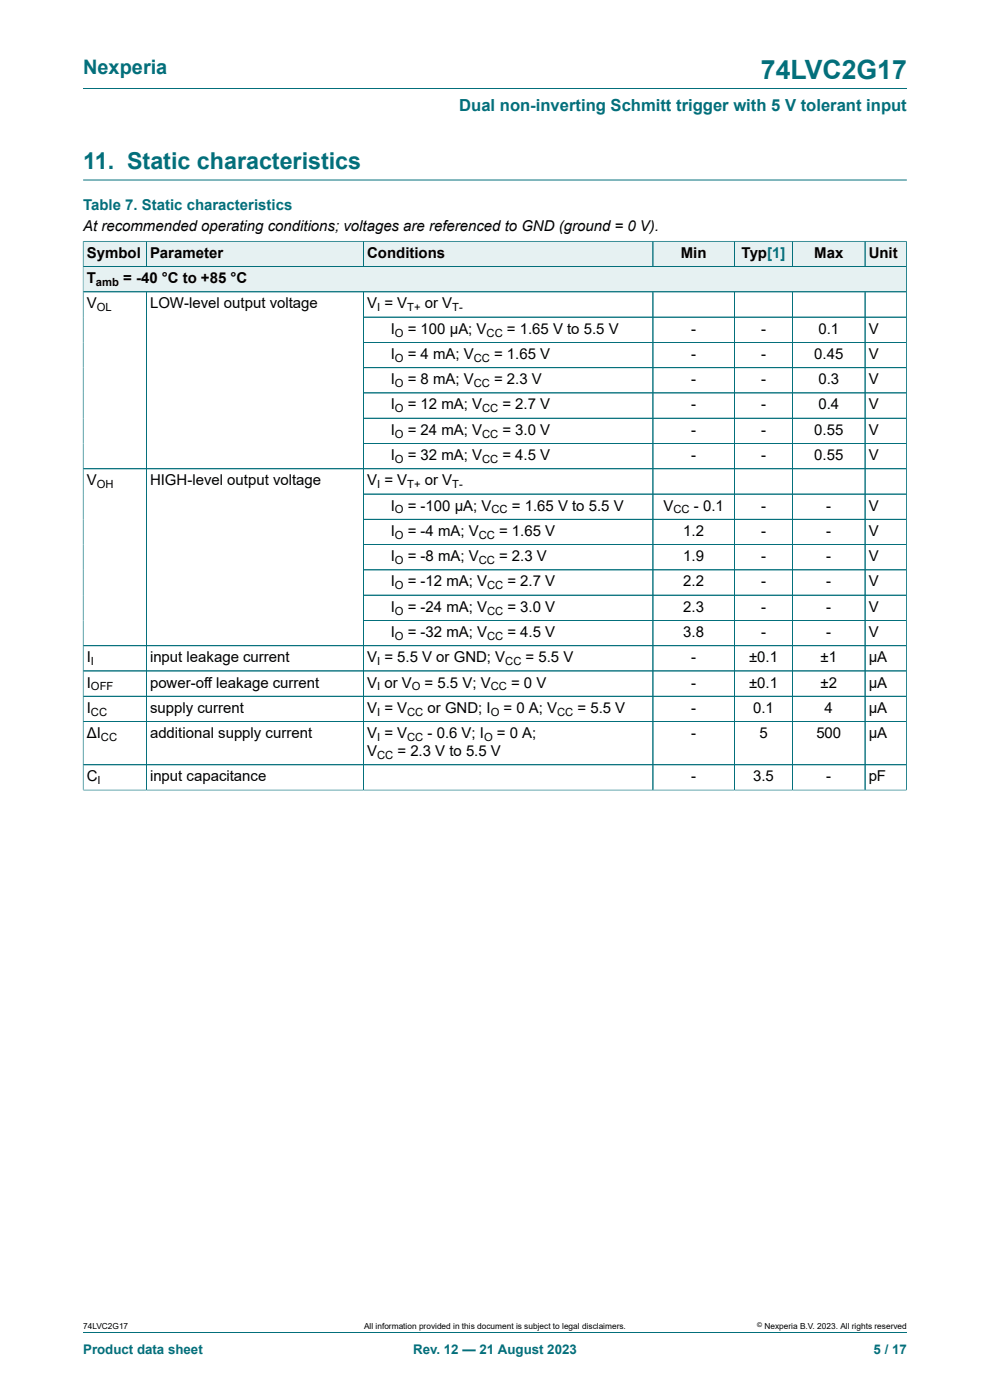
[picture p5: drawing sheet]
<svg xmlns="http://www.w3.org/2000/svg" width="210mm" height="297mm" viewBox="0 0 210 297" stroke-linecap="round" stroke-linejoin="round" font-family="sans-serif">
<defs><g id="words">
<text font-size="5.6" fill="#036f7b" x="161.4" y="16.8">74LVC2G17</text>
<text font-size="4.9" fill="#036f7b" x="17.6" y="35.9">11. Static characteristics</text>
<text font-size="4.2" fill="#036f7b" x="17.6" y="15.6">Nexperia</text>
<text font-size="3.5" fill="#036f7b" x="97.4" y="23.7">Dual non-inverting Schmitt trigger with 5 V tolerant input</text>
<text font-size="3.2" fill="#036f7b" x="17.6" y="44.5">Table 7. Static characteristics</text>
<g font-size="3.2">
<text x="17.6" y="49.1">At recommended operating conditions; voltages are referenced to GND (ground = 0 V).</text>
<text x="18.4" y="54.7">Symbol</text>
<text x="31.8" y="54.7">Parameter</text>
<text x="77.9" y="54.7">Conditions</text>
<text x="144.4" y="54.7">Min</text>
<text x="157.3" y="54.7">Typ[1]</text>
<text x="172.7" y="54.7">Max</text>
<text x="184.3" y="54.7">Unit</text>
<text x="18.4" y="60.1">T</text>
<text x="18.4" y="65.4">V</text>
<text x="26.1" y="60.1">= -40 °C to +85 °C</text>
<text x="31.8" y="65.4">LOW-level output voltage</text>
<text x="77.9" y="65.4">V = V</text>
<text x="90.1" y="65.4">or V</text>
<text x="82.9" y="70.8">I</text>
<text x="86.5" y="70.8">= 100 μA; V</text>
<text x="107.5" y="70.8">= 1.65 V to 5.5 V</text>
<text x="146.6" y="70.8">-</text>
<text x="161.4" y="70.8">-</text>
<text x="173.6" y="70.8">0.1</text>
<text x="184.3" y="70.8">V</text>
<text x="82.9" y="76.1">I</text>
<text x="86.5" y="76.1">= 4 mA; V</text>
<text x="104.8" y="76.1">= 1.65 V</text>
<text x="146.6" y="76.1">-</text>
<text x="161.4" y="76.1">-</text>
<text x="172.7" y="76.1">0.45</text>
<text x="184.3" y="76.1">V</text>
<text x="82.9" y="81.5">I</text>
<text x="86.5" y="81.5">= 8 mA; V</text>
<text x="104.8" y="81.5">= 2.3 V</text>
<text x="146.6" y="81.5">-</text>
<text x="161.4" y="81.5">-</text>
<text x="173.6" y="81.5">0.3</text>
<text x="184.3" y="81.5">V</text>
<text x="82.9" y="86.9">I</text>
<text x="86.5" y="86.9">= 12 mA; V</text>
<text x="106.6" y="86.9">= 2.7 V</text>
<text x="146.6" y="86.9">-</text>
<text x="161.4" y="86.9">-</text>
<text x="173.6" y="86.9">0.4</text>
<text x="184.3" y="86.9">V</text>
<text x="82.9" y="92.2">I</text>
<text x="86.5" y="92.2">= 24 mA; V</text>
<text x="106.6" y="92.2">= 3.0 V</text>
<text x="146.6" y="92.2">-</text>
<text x="161.4" y="92.2">-</text>
<text x="172.7" y="92.2">0.55</text>
<text x="184.3" y="92.2">V</text>
<text x="82.9" y="97.6">I</text>
<text x="86.5" y="97.6">= 32 mA; V</text>
<text x="106.6" y="97.6">= 4.5 V</text>
<text x="146.6" y="97.6">-</text>
<text x="161.4" y="97.6">-</text>
<text x="172.7" y="97.6">0.55</text>
<text x="184.3" y="97.6">V</text>
<text x="18.4" y="103">V</text>
<text x="31.8" y="103">HIGH-level output voltage</text>
<text x="77.9" y="103">V = V</text>
<text x="90.1" y="103">or V</text>
<text x="82.9" y="108.3">I</text>
<text x="82.9" y="113.7">I</text>
<text x="86.5" y="108.3">= -100 μA; V</text>
<text x="86.5" y="113.7">= -4 mA; V</text>
<text x="105.9" y="113.7">= 1.65 V</text>
<text x="108.6" y="108.3">= 1.65 V to 5.5 V</text>
<text x="140.8" y="108.3">V</text>
<text x="144.9" y="113.7">1.2</text>
<text x="147.2" y="108.3">- 0.1</text>
<text x="161.4" y="108.3">-</text>
<text x="161.4" y="113.7">-</text>
<text x="175.3" y="108.3">-</text>
<text x="175.3" y="113.7">-</text>
<text x="184.3" y="108.3">V</text>
<text x="184.3" y="113.7">V</text>
<text x="82.9" y="119">I</text>
<text x="86.5" y="119">= -8 mA; V</text>
<text x="105.9" y="119">= 2.3 V</text>
<text x="144.9" y="119">1.9</text>
<text x="161.4" y="119">-</text>
<text x="175.3" y="119">-</text>
<text x="184.3" y="119">V</text>
<text x="82.9" y="124.4">I</text>
<text x="86.5" y="124.4">= -12 mA; V</text>
<text x="107.6" y="124.4">= 2.7 V</text>
<text x="144.9" y="124.4">2.2</text>
<text x="161.4" y="124.4">-</text>
<text x="175.3" y="124.4">-</text>
<text x="184.3" y="124.4">V</text>
<text x="82.9" y="129.8">I</text>
<text x="86.5" y="129.8">= -24 mA; V</text>
<text x="107.6" y="129.8">= 3.0 V</text>
<text x="144.9" y="129.8">2.3</text>
<text x="161.4" y="129.8">-</text>
<text x="175.3" y="129.8">-</text>
<text x="184.3" y="129.8">V</text>
<text x="82.9" y="135.1">I</text>
<text x="86.5" y="135.1">= -32 mA; V</text>
<text x="107.6" y="135.1">= 4.5 V</text>
<text x="144.9" y="135.1">3.8</text>
<text x="161.4" y="135.1">-</text>
<text x="175.3" y="135.1">-</text>
<text x="184.3" y="135.1">V</text>
<text x="18.4" y="140.5">I</text>
<text x="31.8" y="140.5">input leakage current</text>
<text x="77.9" y="140.5">V = 5.5 V or GND; V</text>
<text x="111.5" y="140.5">= 5.5 V</text>
<text x="146.6" y="140.5">-</text>
<text x="158.9" y="140.5">±0.1</text>
<text x="174.1" y="140.5">±1</text>
<text x="184.3" y="140.5">μA</text>
<text x="18.4" y="145.8">I</text>
<text x="31.8" y="145.8">power-off leakage current</text>
<text x="77.9" y="145.8">V or V</text>
<text x="90.1" y="145.8">= 5.5 V; V</text>
<text x="108.4" y="145.8">= 0 V</text>
<text x="146.6" y="145.8">-</text>
<text x="158.9" y="145.8">±0.1</text>
<text x="174.1" y="145.8">±2</text>
<text x="184.3" y="145.8">μA</text>
<text x="18.4" y="151.2">I</text>
<text x="31.8" y="151.2">supply current</text>
<text x="77.9" y="151.2">V = V</text>
<text x="90.7" y="151.2">or GND; I</text>
<text x="106.8" y="151.2">= 0 A; V</text>
<text x="122.5" y="151.2">= 5.5 V</text>
<text x="146.6" y="151.2">-</text>
<text x="159.8" y="151.2">0.1</text>
<text x="174.9" y="151.2">4</text>
<text x="184.3" y="151.2">μA</text>
<text x="18.4" y="156.6">ΔI</text>
<text x="31.8" y="156.6">additional supply current</text>
<text x="77.9" y="156.6">V = V</text>
<text x="77.9" y="160.4">V</text>
<text x="84.3" y="160.4">= 2.3 V to 5.5 V</text>
<text x="90.7" y="156.6">- 0.6 V; I</text>
<text x="105.4" y="156.6">= 0 A;</text>
<text x="146.6" y="156.6">-</text>
<text x="161.1" y="156.6">5</text>
<text x="173.2" y="156.6">500</text>
<text x="184.3" y="156.6">μA</text>
<text x="18.4" y="165.7">C</text>
<text x="31.8" y="165.7">input capacitance</text>
<text x="146.6" y="165.7">-</text>
<text x="159.8" y="165.7">3.5</text>
<text x="175.3" y="165.7">-</text>
<text x="184.3" y="165.7">pF</text>
</g>
<g font-size="2.8" fill="#036f7b">
<text x="17.6" y="287.2">Product data sheet</text>
<text x="87.6" y="287.2">Rev. 12 — 21 August 2023</text>
<text x="185.3" y="287.2">5 / 17</text>
</g>
<g font-size="2.4">
<text x="20.4" y="60.7">amb</text>
<text x="20.5" y="66">OL</text>
<text x="80" y="66">I</text>
<text x="83.8" y="71.4">O</text>
<text x="86.4" y="66">T+</text>
<text x="95.9" y="66">T-</text>
<text x="103.2" y="71.4">CC</text>
<text x="83.8" y="76.8">O</text>
<text x="100.5" y="76.8">CC</text>
<text x="83.8" y="82.1">O</text>
<text x="100.5" y="82.1">CC</text>
<text x="83.8" y="87.5">O</text>
<text x="102.3" y="87.5">CC</text>
<text x="83.8" y="92.8">O</text>
<text x="102.3" y="92.8">CC</text>
<text x="83.8" y="98.2">O</text>
<text x="102.3" y="98.2">CC</text>
<text x="20.5" y="103.6">OH</text>
<text x="80" y="103.6">I</text>
<text x="86.4" y="103.6">T+</text>
<text x="95.9" y="103.6">T-</text>
<text x="83.8" y="108.9">O</text>
<text x="104.3" y="108.9">CC</text>
<text x="142.9" y="108.9">CC</text>
<text x="83.8" y="114.3">O</text>
<text x="83.8" y="119.7">O</text>
<text x="101.6" y="114.3">CC</text>
<text x="101.6" y="119.7">CC</text>
<text x="83.8" y="125">O</text>
<text x="103.3" y="125">CC</text>
<text x="83.8" y="130.4">O</text>
<text x="103.3" y="130.4">CC</text>
<text x="83.8" y="135.7">O</text>
<text x="103.3" y="135.7">CC</text>
<text x="19.3" y="141.1">I</text>
<text x="80" y="141.1">I</text>
<text x="107.2" y="141.1">CC</text>
<text x="19.3" y="146.5">OFF</text>
<text x="80" y="146.5">I</text>
<text x="87.3" y="146.5">O</text>
<text x="104.1" y="146.5">CC</text>
<text x="19.3" y="151.8">CC</text>
<text x="80" y="151.8">I</text>
<text x="86.4" y="151.8">CC</text>
<text x="104.1" y="151.8">O</text>
<text x="118.2" y="151.8">CC</text>
<text x="21.4" y="157.2">CC</text>
<text x="80" y="157.2">I</text>
<text x="80" y="161">CC</text>
<text x="86.4" y="157.2">CC</text>
<text x="102.7" y="157.2">O</text>
<text x="20.7" y="166.4">I</text>
</g>
<g font-size="1.8">
<text x="17.6" y="282">74LVC2G17</text>
<text x="77.2" y="282">All information provided in this document is subject to legal disclaimers.</text>
<text x="162.2" y="282">Nexperia B.V. 2023. All rights reserved</text>
</g>
<text font-size="1.4" x="160.6" y="281.6">©</text>
</g></defs>
<path d="M17.6 18.8h174.8M17.6 38.2h174.8" fill="none" stroke="#036f7b" stroke-width=".21"/>
<path d="M17.7 51.3h13.3v5.2h-13.3z" fill="#e6f1f2"/>
<path d="M17.6 51.1v5.5h13.4v-5.4h-13.4" fill="none" stroke="#036f7b" stroke-width=".21"/>
<path d="M31.1 51.3h45.9v5.2h-45.9z" fill="#e6f1f2"/>
<path d="M31 51.2h46.1v5.4h-46.1z" fill="none" stroke="#036f7b" stroke-width=".21"/>
<path d="M77.2 51.3h61.2v5.2h-61.2z" fill="#e6f1f2"/>
<path d="M77.1 51.2h61.4v5.4h-61.4z" fill="none" stroke="#036f7b" stroke-width=".21"/>
<path d="M138.6 51.3h17.1v5.2h-17.1z" fill="#e6f1f2"/>
<path d="M138.5 51.2h17.3v5.4h-17.3z" fill="none" stroke="#036f7b" stroke-width=".21"/>
<path d="M155.9 51.3h12.2v5.2h-12.2z" fill="#e6f1f2"/>
<path d="M155.8 51.2h12.3v5.4h-12.3z" fill="none" stroke="#036f7b" stroke-width=".21"/>
<path d="M168.2 51.3h15.2v5.2h-15.2z" fill="#e6f1f2"/>
<path d="M168.1 51.2h15.4v5.4h-15.4z" fill="none" stroke="#036f7b" stroke-width=".21"/>
<path d="M183.6 51.3h8.6v5.2h-8.6z" fill="#e6f1f2"/>
<path d="M192.3 51.1v10.8h-174.7v-5.3h174.7M192.4 51.2h-8.9v5.4" fill="none" stroke="#036f7b" stroke-width=".21"/>
<path d="M17.7 56.6h174.5v5.2h-174.5z" fill="#e6f1f2"/>
<g fill="none" stroke="#036f7b" stroke-width=".21">
<path d="M17.6 51.3v116.4M17.7 56.6h174.5M17.7 51.2h174.5M31 51.3v5.2M77.1 51.3v5.2M138.5 51.3v5.2M155.8 51.3v5.2M168.1 51.3v5.2M183.5 51.3v5.2M192.3 51.3v116.4M17.6 61.9h174.7M31 61.9v105.7"/>
<path d="M77.1 61.9v105.7M77.1 67.3h115.2M77.1 72.6h115.2M77.1 78h115.2M138.5 61.9v105.7M155.8 61.9v105.7M168.1 61.9v105.7M183.5 61.9v105.7M17.6 99.4h174.7M77.1 83.4h115.2M77.1 88.7h115.2M77.1 94.1h115.2"/>
<path d="M77.1 104.8h115.2M77.1 110.2h115.2M77.1 115.5h115.2M77.1 120.9h115.2M77.1 126.3h115.2M77.1 131.6h115.2M192.3 137h-174.7M17.6 142.3h174.7M192.3 147.7h-174.7M192.3 153.1h-174.7M17.6 167.6h174.8M17.6 162.2h174.7"/>
<path d="M17.6 282.6h174.8"/>
</g>
<use href="#words"/>
</svg>
